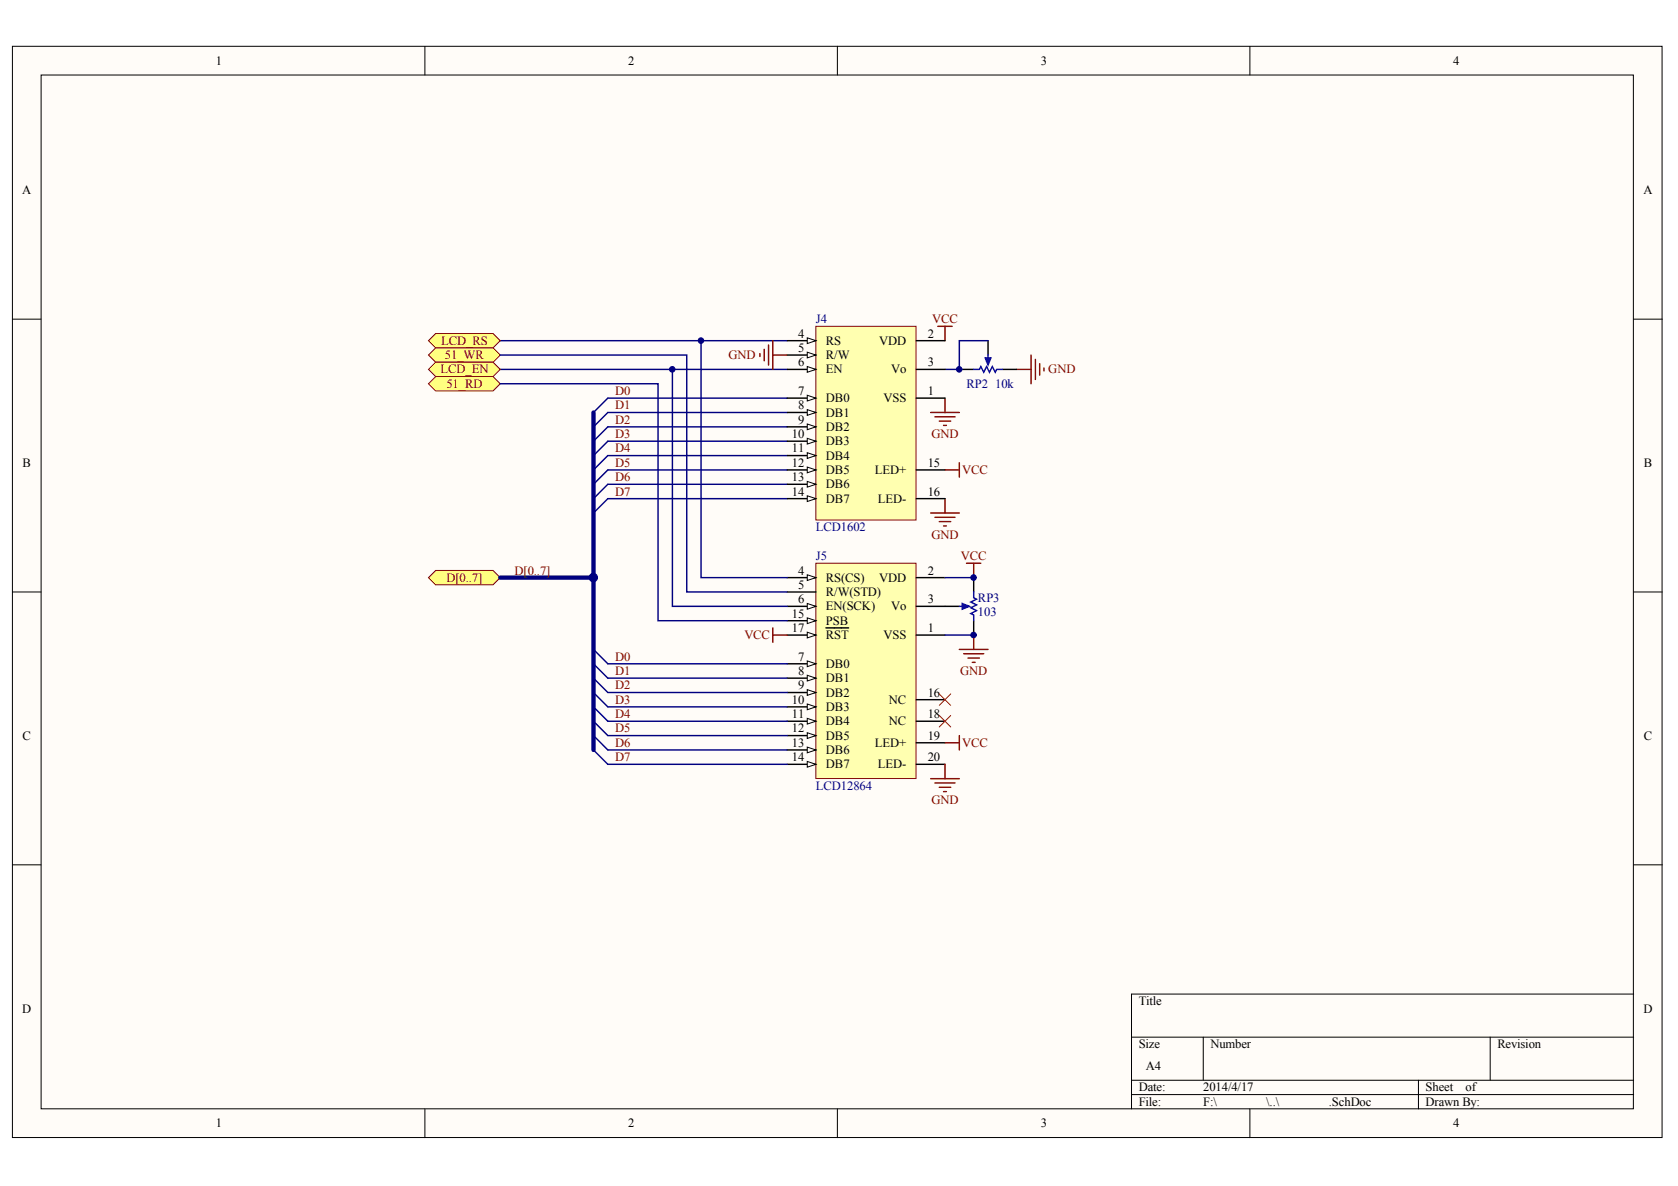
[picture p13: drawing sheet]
<svg xmlns="http://www.w3.org/2000/svg" width="296mm" height="209mm" viewBox="0 0 296 209" stroke-linecap="round" stroke-linejoin="round" font-family="sans-serif">
<defs><g id="words">
<g font-size="2.2">
<text x="38.1" y="11.4">1</text>
<text x="110.8" y="11.4">2</text>
<text x="183.6" y="11.4">3</text>
<text x="256.3" y="11.4">4</text>
<text x="3.9" y="34.2">A</text>
<text x="289.9" y="34.2">A</text>
<text x="140.8" y="59.5">4</text>
<text x="163.6" y="59.5">2</text>
<text x="140.8" y="62.1">5</text>
<text x="140.8" y="64.6">6</text>
<text x="145.7" y="60.8">RS</text>
<text x="145.7" y="63.3">R/W</text>
<text x="145.7" y="65.9">EN</text>
<text x="155.1" y="60.8">VDD</text>
<text x="157.2" y="65.9">Vo</text>
<text x="163.6" y="64.6">3</text>
<text x="140.8" y="69.7">7</text>
<text x="145.7" y="70.9">DB0</text>
<text x="155.9" y="70.9">VSS</text>
<text x="163.6" y="69.7">1</text>
<text x="139.7" y="77.3">10</text>
<text x="140.8" y="72.2">8</text>
<text x="140.8" y="74.7">9</text>
<text x="145.7" y="73.5">DB1</text>
<text x="145.7" y="76">DB2</text>
<text x="4" y="82.3">B</text>
<text x="139.7" y="79.8">11</text>
<text x="139.7" y="82.3">12</text>
<text x="145.7" y="78.5">DB3</text>
<text x="145.7" y="81.1">DB4</text>
<text x="145.7" y="83.6">DB5</text>
<text x="154.3" y="83.6">LED+</text>
<text x="163.6" y="82.3">15</text>
<text x="290" y="82.3">B</text>
<text x="139.7" y="84.9">13</text>
<text x="139.7" y="87.4">14</text>
<text x="145.7" y="86.1">DB6</text>
<text x="145.7" y="88.7">DB7</text>
<text x="154.8" y="88.7">LED-</text>
<text x="163.6" y="87.4">16</text>
<text x="140.8" y="101.3">4</text>
<text x="163.6" y="101.3">2</text>
<text x="140.8" y="103.9">5</text>
<text x="140.8" y="106.4">6</text>
<text x="145.7" y="102.6">RS(CS)</text>
<text x="145.7" y="105.1">R/W(STD)</text>
<text x="145.7" y="107.7">EN(SCK)</text>
<text x="155.1" y="102.6">VDD</text>
<text x="157.2" y="107.7">Vo</text>
<text x="163.6" y="106.4">3</text>
<text x="139.7" y="108.9">15</text>
<text x="139.7" y="111.5">17</text>
<text x="145.7" y="110.2">PSB</text>
<text x="145.7" y="112.7">RST</text>
<text x="155.9" y="112.7">VSS</text>
<text x="163.6" y="111.5">1</text>
<text x="140.8" y="116.5">7</text>
<text x="140.8" y="119.1">8</text>
<text x="145.7" y="117.8">DB0</text>
<text x="139.7" y="124.1">10</text>
<text x="140.8" y="121.6">9</text>
<text x="145.7" y="120.3">DB1</text>
<text x="145.7" y="122.9">DB2</text>
<text x="145.7" y="125.4">DB3</text>
<text x="156.8" y="124.1">NC</text>
<text x="163.6" y="122.9">16</text>
<text x="4" y="130.5">C</text>
<text x="139.7" y="126.7">11</text>
<text x="139.7" y="129.2">12</text>
<text x="139.7" y="131.7">13</text>
<text x="145.7" y="127.9">DB4</text>
<text x="145.7" y="130.5">DB5</text>
<text x="154.3" y="131.7">LED+</text>
<text x="156.8" y="127.9">NC</text>
<text x="163.6" y="126.7">18</text>
<text x="163.6" y="130.5">19</text>
<text x="290" y="130.5">C</text>
<text x="139.7" y="134.3">14</text>
<text x="145.7" y="133">DB6</text>
<text x="145.7" y="135.5">DB7</text>
<text x="154.8" y="135.5">LED-</text>
<text x="163.6" y="134.3">20</text>
<text x="3.9" y="178.6">D</text>
<text x="200.9" y="177.3">Title</text>
<text x="289.9" y="178.6">D</text>
<text x="200.9" y="184.9">Size</text>
<text x="213.5" y="184.9">Number</text>
<text x="264.1" y="184.9">Revision</text>
<text x="202.1" y="188.7">A4</text>
<text x="200.9" y="192.5">Date:</text>
<text x="200.9" y="195.1">File:</text>
<text x="212.2" y="192.5">2014/4/17</text>
<text x="212.2" y="195.1">F:\</text>
<text x="223.4" y="195.1">\..\</text>
<text x="234.4" y="195.1">.SchDoc</text>
<text x="251.5" y="192.5">Sheet</text>
<text x="251.5" y="195.1">Drawn By:</text>
<text x="258.5" y="192.5">of</text>
<text x="38.1" y="198.9">1</text>
<text x="110.8" y="198.9">2</text>
<text x="183.6" y="198.9">3</text>
<text x="256.3" y="198.9">4</text>
</g>
<g font-size="2.2" fill="#000080">
<text x="143.9" y="57">J4</text>
<text x="170.5" y="68.4">RP2</text>
<text x="175.5" y="68.4">10k</text>
<text x="143.9" y="93.7">LCD1602</text>
<text x="143.9" y="98.8">J5</text>
<text x="172.5" y="106.2">RP3</text>
<text x="172.5" y="108.7">103</text>
<text x="143.9" y="139.3">LCD12864</text>
</g>
<g font-size="2.2" fill="#800000">
<text x="164.4" y="57">VCC</text>
<text x="77.7" y="65.9">LCD_EN</text>
<text x="77.8" y="60.8">LCD_RS</text>
<text x="78.5" y="63.3">51_WR</text>
<text x="128.5" y="63.3">GND</text>
<text x="184.9" y="65.9">GND</text>
<text x="78.7" y="68.4">51_RD</text>
<text x="108.5" y="69.7">D0</text>
<text x="108.5" y="77.3">D3</text>
<text x="108.5" y="74.7">D2</text>
<text x="108.5" y="72.2">D1</text>
<text x="164.3" y="77.3">GND</text>
<text x="108.5" y="82.3">D5</text>
<text x="108.5" y="79.8">D4</text>
<text x="169.7" y="83.6">VCC</text>
<text x="108.5" y="87.4">D7</text>
<text x="108.5" y="84.9">D6</text>
<text x="164.3" y="95">GND</text>
<text x="90.8" y="101.3">D[0..7]</text>
<text x="169.5" y="98.8">VCC</text>
<text x="78.7" y="102.6">D[0..7]</text>
<text x="131.3" y="112.7">VCC</text>
<text x="108.5" y="119.1">D1</text>
<text x="108.5" y="116.5">D0</text>
<text x="169.3" y="119.1">GND</text>
<text x="108.5" y="124.1">D3</text>
<text x="108.5" y="121.6">D2</text>
<text x="108.5" y="131.7">D6</text>
<text x="108.5" y="129.2">D5</text>
<text x="108.5" y="126.7">D4</text>
<text x="169.7" y="131.7">VCC</text>
<text x="108.5" y="134.3">D7</text>
<text x="164.3" y="141.9">GND</text>
</g>
</g></defs>
<g fill="#fffcf8" stroke="#000" stroke-width=".18">
<path d="M2.2 8.2h291v192.4h-291z"/>
<path d="M7.3 13.2h280.8v182.4h-280.8z"/>
</g>
<g fill="none" stroke="#000" stroke-width=".18">
<path d="M74.9 8.2v5M147.7 8.2v5M220.5 8.2v5M2.2 56.3h5.1M288.2 56.3h5M2.2 104.4h5.1M288.2 104.4h5M2.2 152.5h5.1M288.2 152.5h5M288.2 175.3h-88.6v20.3M74.9 195.6v5.1M147.7 195.6v5.1"/>
<path d="M199.6 182.9h88.6M199.6 190.5h88.6M199.6 193.1h88.6M212.2 182.9v7.6M220.5 195.6v5.1M250.2 190.5v5.1M262.9 182.9v7.6"/>
</g>
<g fill="none" stroke="#800000" stroke-width=".25">
<path d="M165.4 57.6h2.6M166.7 57.6v2.5M164.2 72.8h5M164.9 73.5h3.6M165.7 74.3h2M166.4 75h.5M166.7 70.2v2.6M179.3 65.2h2.6M181.9 62.6v5.1M182.6 63.4v3.5M183.4 64.1v2.1M184.1 64.9v.5"/>
<path d="M164.2 90.5h5M164.9 91.2h3.6M165.7 92h2M166.4 92.8h.5M166.7 88v2.5M166.7 82.9h2.5M169.2 81.6v2.6"/>
</g>
<path d="M88.2 60.1h50.6M88.2 65.2h50.6M107.2 70.2h31.6M107.2 72.8h31.6M107.2 75.3h31.6M107.2 77.8h31.6M174.3 60.1h-5.1v5.1h-2.5M107.2 80.4h31.6M107.2 82.9h31.6M107.2 85.4h31.6M107.2 88h31.6" fill="none" stroke="#000080" stroke-width=".25"/>
<path d="M169.2 65.2h2.5M174.3 60.1v2.5M176.8 65.2h2.5" fill="none" stroke="#000" stroke-width=".25"/>
<path d="M171.7 65.2h1.1l.2-.5 .5 1 .5-1 .5 1 .5-1 .5 1 .3-.5h1M174.3 62.6v1.3" fill="none" stroke="#00f" stroke-width=".25"/>
<path d="M173.8 63.1h1l-.5 1.3z" fill="#00f" stroke="#00f" stroke-width=".25"/>
<path d="M143.9 99.4h17.7v37.9h-17.7z" fill="#ffffb0" stroke="#800000" stroke-width=".18"/>
<path d="M138.8 101.9h5.1M161.6 112h5.1M161.6 101.9h5.1M161.6 107h5.1" fill="none" stroke="#000" stroke-width=".25"/>
<path d="M142.4 101.4l1.5 .5-1.5 .5z" fill="#fffcf8" stroke="#000" stroke-width=".18"/>
<path d="M138.8 104.4h5.1M138.8 107h5.1" fill="none" stroke="#000" stroke-width=".25"/>
<path d="M142.4 106.4l1.5 .6-1.5 .5z" fill="#fffcf8" stroke="#000" stroke-width=".18"/>
<path d="M138.8 117.1h5.1" fill="none" stroke="#000" stroke-width=".25"/>
<path d="M142.4 116.6l1.5 .5-1.5 .5z" fill="#fffcf8" stroke="#000" stroke-width=".18"/>
<path d="M138.8 109.5h5.1" fill="none" stroke="#000" stroke-width=".25"/>
<path d="M142.4 109l1.5 .5-1.5 .5z" fill="#fffcf8" stroke="#000" stroke-width=".18"/>
<path d="M138.8 119.6h5.1M161.6 123.4h5.1" fill="none" stroke="#000" stroke-width=".25"/>
<path d="M142.4 119.1l1.5 .5-1.5 .5z" fill="#fffcf8" stroke="#000" stroke-width=".18"/>
<path d="M138.8 122.2h5.1" fill="none" stroke="#000" stroke-width=".25"/>
<path d="M142.4 121.6l1.5 .6-1.5 .5z" fill="#fffcf8" stroke="#000" stroke-width=".18"/>
<path d="M138.8 124.7h5.1" fill="none" stroke="#000" stroke-width=".25"/>
<path d="M142.4 124.2l1.5 .5-1.5 .5z" fill="#fffcf8" stroke="#000" stroke-width=".18"/>
<path d="M138.8 127.2h5.1" fill="none" stroke="#000" stroke-width=".25"/>
<path d="M142.4 126.7l1.5 .5-1.5 .5z" fill="#fffcf8" stroke="#000" stroke-width=".18"/>
<path d="M138.8 129.8h5.1" fill="none" stroke="#000" stroke-width=".25"/>
<path d="M142.4 129.2l1.5 .6-1.5 .5z" fill="#fffcf8" stroke="#000" stroke-width=".18"/>
<path d="M138.8 132.3h5.1" fill="none" stroke="#000" stroke-width=".25"/>
<path d="M142.4 131.8l1.5 .5-1.5 .5z" fill="#fffcf8" stroke="#000" stroke-width=".18"/>
<path d="M138.8 134.8h5.1" fill="none" stroke="#000" stroke-width=".25"/>
<path d="M142.4 134.3l1.5 .5-1.5 .5z" fill="#fffcf8" stroke="#000" stroke-width=".18"/>
<path d="M138.8 112h5.1" fill="none" stroke="#000" stroke-width=".25"/>
<path d="M142.4 111.5l1.5 .5-1.5 .5z" fill="#fffcf8" stroke="#000" stroke-width=".18"/>
<path d="M145.7 110.8h4M161.6 127.2h5.1M161.6 131h5.1M161.6 134.8h5.1" fill="none" stroke="#000" stroke-width=".25"/>
<path d="M143.9 57.6h17.7v34.1h-17.7z" fill="#ffffb0" stroke="#800000" stroke-width=".18"/>
<path d="M138.8 60.1h5.1M161.6 70.2h5.1M161.6 60.1h5.1M161.6 65.2h5.1" fill="none" stroke="#000" stroke-width=".25"/>
<path d="M142.4 59.6l1.5 .5-1.5 .5z" fill="#fffcf8" stroke="#000" stroke-width=".18"/>
<path d="M138.8 62.6h5.1" fill="none" stroke="#000" stroke-width=".25"/>
<path d="M142.4 62.1l1.5 .5-1.5 .5z" fill="#fffcf8" stroke="#000" stroke-width=".18"/>
<path d="M138.8 65.2h5.1" fill="none" stroke="#000" stroke-width=".25"/>
<path d="M142.4 64.7l1.5 .5-1.5 .5z" fill="#fffcf8" stroke="#000" stroke-width=".18"/>
<path d="M138.8 70.2h5.1" fill="none" stroke="#000" stroke-width=".25"/>
<path d="M142.4 69.7l1.5 .5-1.5 .5z" fill="#fffcf8" stroke="#000" stroke-width=".18"/>
<path d="M138.8 72.8h5.1M161.6 82.9h5.1M161.6 88h5.1" fill="none" stroke="#000" stroke-width=".25"/>
<path d="M142.4 72.3l1.5 .5-1.5 .5z" fill="#fffcf8" stroke="#000" stroke-width=".18"/>
<path d="M138.8 75.3h5.1" fill="none" stroke="#000" stroke-width=".25"/>
<path d="M142.4 74.8l1.5 .5-1.5 .5z" fill="#fffcf8" stroke="#000" stroke-width=".18"/>
<path d="M138.8 77.8h5.1" fill="none" stroke="#000" stroke-width=".25"/>
<path d="M142.4 77.3l1.5 .5-1.5 .5z" fill="#fffcf8" stroke="#000" stroke-width=".18"/>
<path d="M138.8 80.4h5.1" fill="none" stroke="#000" stroke-width=".25"/>
<path d="M142.4 79.9l1.5 .5-1.5 .5z" fill="#fffcf8" stroke="#000" stroke-width=".18"/>
<path d="M138.8 82.9h5.1" fill="none" stroke="#000" stroke-width=".25"/>
<path d="M142.4 82.4l1.5 .5-1.5 .5z" fill="#fffcf8" stroke="#000" stroke-width=".18"/>
<path d="M138.8 85.4h5.1" fill="none" stroke="#000" stroke-width=".25"/>
<path d="M142.4 84.9l1.5 .5-1.5 .5z" fill="#fffcf8" stroke="#000" stroke-width=".18"/>
<path d="M138.8 88h5.1" fill="none" stroke="#000" stroke-width=".25"/>
<path d="M142.4 87.4l1.5 .6-1.5 .5z" fill="#fffcf8" stroke="#000" stroke-width=".18"/>
<path d="M166.7 107h2.5M171.7 101.9v2.5M171.7 109.5v2.5" fill="none" stroke="#000" stroke-width=".25"/>
<path d="M169.2 107h1.3M171.7 104.4v1l.6 .3-1.1 .5 1.1 .5-1.1 .5 1.1 .5-1.1 .5 .5 .3v1" fill="none" stroke="#00f" stroke-width=".25"/>
<path d="M169.7 106.4l1.3 .6-1.3 .5z" fill="#00f" stroke="#00f" stroke-width=".25"/>
<g fill="none" stroke="#800000" stroke-width=".25">
<path d="M170.5 99.4h2.5M171.7 99.4v2.5M136.3 110.8v2.5M136.3 112h2.5M169.2 114.6h5.1M170 115.3h3.5M170.7 116.1h2.1M171.5 116.8h.5M171.7 112v2.6M164.2 137.3h5M164.9 138.1h3.6M165.7 138.9h2"/>
<path d="M166.4 139.6h.5M166.7 131h2.5M166.7 134.8v2.5M169.2 129.8v2.5"/>
</g>
<path d="M166.7 112h5M166.7 101.9h5" fill="none" stroke="#000080" stroke-width=".25"/>
<path d="M165.7 122.4l2 2M165.7 126.2l2 2M167.7 122.4l-2 2M167.7 126.2l-2 2" fill="none" stroke="#f00" stroke-width=".18"/>
<g fill="#ffff80" stroke="#800000" stroke-width=".18">
<path d="M76.8 58.8h10.2l1.2 1.3-1.2 1.3h-10.2l-1.2-1.3z" fill-rule="evenodd"/>
<path d="M76.8 61.4h10.2l1.2 1.2-1.2 1.3h-10.2l-1.2-1.3z" fill-rule="evenodd"/>
<path d="M76.8 63.9h10.2l1.2 1.3-1.2 1.2h-10.2l-1.2-1.2z" fill-rule="evenodd"/>
</g>
<path d="M134 62.4v.5M134.8 61.6v2M135.6 60.9v3.5M136.3 60.1v5.1M136.3 62.6h2.5" fill="none" stroke="#800000" stroke-width=".25"/>
<path d="M88.2 62.6h32.9v41.8h17.7M118.6 65.2v41.8h20.2M123.7 60.1v41.8h15.1" fill="none" stroke="#000080" stroke-width=".25"/>
<path d="M76.8 66.4h10.2l1.2 1.3-1.2 1.3h-10.2l-1.2-1.3z" fill-rule="evenodd" fill="#ffff80" stroke="#800000" stroke-width=".18"/>
<g fill="none" stroke="#000080" stroke-width=".25">
<path d="M88.2 67.7h27.9v41.8h22.7M107.2 70.2l-2.5 2.6M107.2 72.8l-2.5 2.5M107.2 75.3l-2.5 2.5M107.2 77.8l-2.5 2.6M107.2 80.4l-2.5 2.5M107.2 82.9l-2.5 2.5M107.2 85.4l-2.5 2.6M107.2 88l-2.5 2.5M104.7 119.6l2.5 2.6h31.6M104.7 117.1l2.5 2.5h31.6M104.7 114.6l2.5 2.5h31.6"/>
<path d="M104.7 132.3l2.5 2.5h31.6M104.7 129.8l2.5 2.5h31.6M104.7 127.2l2.5 2.6h31.6M104.7 124.7l2.5 2.5h31.6M104.7 122.2l2.5 2.5h31.6"/>
</g>
<path d="M76.8 100.6h10.2l1.2 1.3-1.2 1.3h-10.2l-1.2-1.3z" fill-rule="evenodd" fill="#ffff80" stroke="#800000" stroke-width=".18"/>
<path d="M104.7 72.8v59.5M88.2 101.9h16.5" fill="none" stroke="#000080" stroke-width=".76"/>
<g fill="#000080" stroke="#000080" stroke-width=".18">
<circle cx="118.6" cy="65.1" r=".49"/>
<circle cx="123.6" cy="60.1" r=".49"/>
<circle cx="169.2" cy="65.1" r=".49"/>
<circle cx="171.7" cy="112" r=".49"/>
<circle cx="171.7" cy="101.9" r=".49"/>
<circle cx="104.7" cy="101.9" r=".74"/>
</g>
<use href="#words"/>
</svg>
